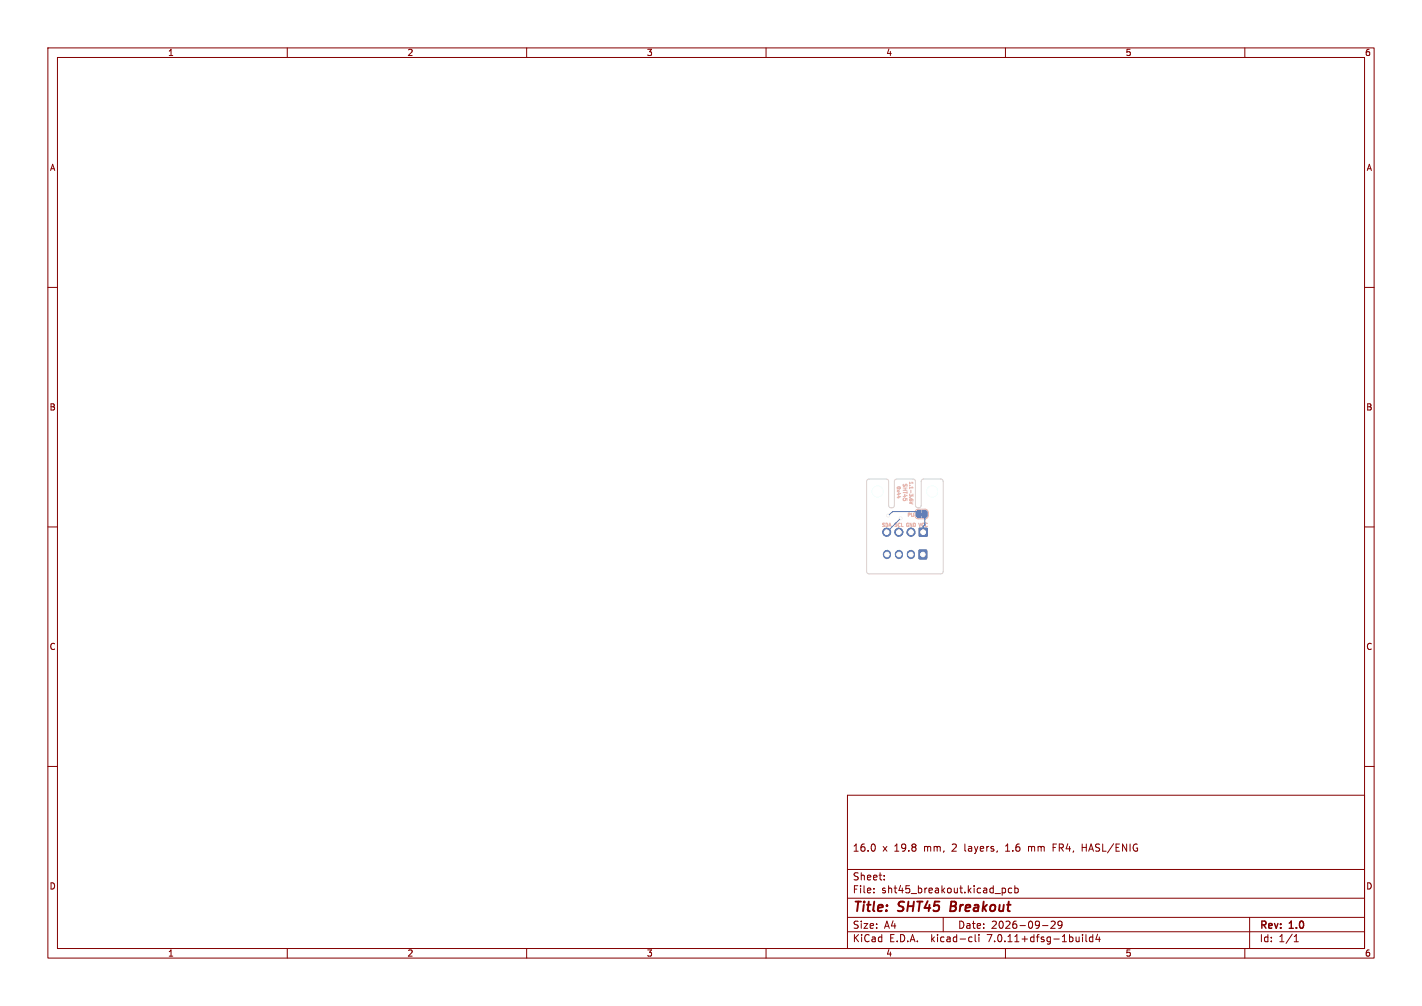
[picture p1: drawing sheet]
<svg xmlns="http://www.w3.org/2000/svg" width="297mm" height="210mm" viewBox="0 0 297 210" stroke-linecap="round" stroke-linejoin="round" font-family="sans-serif">
<defs><g id="words">
<g font-size="2.8" fill="#840000">
<text x="178" y="190.9">Title:</text>
<text x="187.7" y="190.9">SHT45</text>
<text x="199.3" y="190.9">Breakout</text>
</g>
<g font-size="2.1" fill="#840000">
<text x="178" y="178">16.0</text>
<text x="184.3" y="178">x</text>
<text x="186.8" y="178">19.8</text>
<text x="193.1" y="178">mm,</text>
<text x="199.1" y="178">2</text>
<text x="201.8" y="178">layers,</text>
<text x="210.5" y="178">1.6</text>
<text x="215.4" y="178">mm</text>
<text x="220.7" y="178">FR4,</text>
<text x="226.9" y="178">HASL/ENIG</text>
<text x="178" y="184">Sheet:</text>
<text x="178" y="186.7">File:</text>
<text x="184.1" y="186.7">sht45_breakout.kicad_pcb</text>
<text x="178" y="196.9">KiCad</text>
<text x="178" y="194.1">Size:</text>
<text x="184.7" y="194.1">A4</text>
<text x="185.7" y="196.9">E.D.A.</text>
<text x="194.6" y="196.9">kicad-cli</text>
<text x="200" y="194.1">Date:</text>
<text x="206.5" y="196.9">7.0.11+dfsg-1build4</text>
<text x="207" y="194.1">2026-09-29</text>
<text x="263" y="194.3">Rev:</text>
<text x="263" y="196.9">Id:</text>
<text x="267.1" y="196.9">1/1</text>
<text x="269.4" y="194.3">1.0</text>
</g>
<g font-size="1.8" fill="#840000">
<text x="35" y="11.9">1</text>
<text x="85" y="11.9">2</text>
<text x="135" y="11.9">3</text>
<text x="185" y="11.9">4</text>
<text x="235" y="11.9">5</text>
<text x="285" y="11.9">6</text>
<text x="10.3" y="35.9">A</text>
<text x="285.4" y="35.9">A</text>
<text x="10.3" y="85.9">B</text>
<text x="285.3" y="85.9">B</text>
<text x="10.3" y="135.9">C</text>
<text x="285.3" y="135.9">C</text>
<text x="10.3" y="185.9">D</text>
<text x="285.3" y="185.9">D</text>
<text x="35" y="199.9">1</text>
<text x="85" y="199.9">2</text>
<text x="135" y="199.9">3</text>
<text x="185" y="199.9">4</text>
<text x="235" y="199.9">5</text>
<text x="285" y="199.9">6</text>
</g>
<text font-size="1.1" fill="#e8b2a7" x="188.4" y="100.8" transform="rotate(90 188.4 100.8)">SHT45</text>
<g font-size="1" fill="#e8b2a7">
<text x="187.1" y="101.4" transform="rotate(90 187.1 101.4)">0x44</text>
<text x="189.7" y="100.3" transform="rotate(90 189.7 100.3)">1.1-3.6V</text>
<text x="189.4" y="108.1">PU</text>
</g>
<text font-size="1" fill="#4d7fc4" x="184.1" y="110.2">SDA SCL GND VCC</text>
</g></defs>
<g fill="none" stroke="#840000" stroke-width=".21">
<path d="M10 10h277v190h-277zM12 12h273v186h-273zM60 10v2M110 10v2M160 10v2M210 10v2M260 10v2M10 60h2M285 60h2M10 110h2M285 110h2M10 160h2"/>
<path d="M285 160h2M177 166h108v32h-108zM182.7 176.3l.1 .5-.1 .8M220 176.9h.5M220.7 176.2h-.7v1.5M226 176.9h.9M226 176.2v1.5M60 198v2M110 198v2M160 198v2M177 194.5h108M177 191.5h108"/>
<path d="M177 187.5h108M177 181.5h108M182.5 186.3v.1M182.5 185.5v.1M184.7 183.6v.1M184.7 182.8v.1M197 191.5v3M202.6 195.6l.4 .1M203 196.5l-.4 .1M203.7 195.1v1.3l.2 .2M204.5 195.1v.1M204.5 195.6v1"/>
<path d="M209.3 185.5l.4-.1 .3 .3-.1 .6h-.6M209.3 185.4v1.5M210 198v2M211.3 185.5l-.4-.1-.3 .3 .1 .6h.6M212 185.5l.4-.1 .3 .3-.2 .6h-.5M212 184.9v1.5M217.7 193.2h1.2M219.5 192.4l.6-.1 .3 .4-.9 1.1h.9M221.8 192.9l-.3 .3h-.3l-.2-.3 .1-.5 .4-.1 .2 .1a.99 .99 0 0 1-.3 1.4h-.3M226.1 195.1v.1M226.1 195.6v1M226.8 195.1v1.3l.2 .2"/>
<path d="M228.2 195.7l-.4-.1-.3 .3 .2 .6h.5M228.2 195.1v1.5M229.2 195l-.3 1.1h.9M229.6 195.6v1M260 198v2M261 191.5v6.5M270.3 196.6h.9M270.3 195.5l.4-.4v1.5"/>
</g>
<path d="M198.7 188.2l-.3 2h.8" fill="none" stroke="#840000" stroke-width=".4"/>
<path d="M187.4 103.9h.5M187.6 103.5v.5M190 104.3l.1 .3 .3-.1v-.2M190.7 104.3v.2M190.7 104.8l-.7 .2 .7 .2M191.3 106.5l.5-.2 1.8 .1 .3 .6-.1 1-.6 .3-1.8-.1-.3-.6v-.7z" fill="none" stroke="#e8b2a7" stroke-width=".21"/>
<g fill="#fff" stroke="#fff" stroke-width=".21">
<circle cx="188.1" cy="108.2" r=".15"/>
<circle cx="185.5" cy="107.6" r=".15"/>
<circle cx="183.3" cy="102.6" r="1.1"/>
<circle cx="192.8" cy="111.1" r=".5"/>
<circle cx="190.3" cy="111.1" r=".5"/>
<circle cx="187.7" cy="111.1" r=".5"/>
<circle cx="185.2" cy="111.1" r=".5"/>
<circle cx="192.8" cy="115.8" r=".47"/>
<circle cx="190.3" cy="115.8" r=".47"/>
<circle cx="187.8" cy="115.8" r=".47"/>
<circle cx="185.3" cy="115.8" r=".47"/>
<circle cx="194.7" cy="102.6" r="1.1"/>
</g>
<g fill="#9afff8" stroke="#9afff8" stroke-width=".21">
<path d="M192 110.2h1.7v1.8h-1.7z"/>
<path d="M192 114.8h1.5v1.9h-1.5z"/>
<path d="M192.7 106.5l.5 .1 .4 .2v.9l-.2 .3-.7 .1z"/>
<path d="M191.5 106.7l.9-.2v1.6l-.6-.1-.4-.2v-.7z"/>
<circle cx="183.3" cy="102.6" r="1.1"/>
<circle cx="190.3" cy="111.1" r=".85"/>
<circle cx="187.7" cy="111.1" r=".85"/>
<circle cx="185.2" cy="111.1" r=".85"/>
<circle cx="194.7" cy="102.6" r="1.1"/>
</g>
<path d="M185.3 115.6v.3M187.8 115.6v.3M190.3 115.6v.3" fill="none" stroke="#9afff8" stroke-width="1.7"/>
<path d="M192.3 107h.5v.6h-.5z" fill="#4d7fc4"/>
<g fill="#4d7fc4" stroke="#4d7fc4" stroke-width=".21">
<path d="M192 110.2h1.7v1.8h-1.7z"/>
<path d="M192 114.8h1.5v1.9h-1.5z"/>
<path d="M192.7 106.5l.5 .1 .4 .2v.9l-.2 .3-.7 .1z"/>
<path d="M191.5 106.7l.9-.2v1.6l-.6-.1-.4-.2v-.7z"/>
<circle cx="190.3" cy="111.1" r=".85"/>
<circle cx="187.7" cy="111.1" r=".85"/>
<circle cx="185.2" cy="111.1" r=".85"/>
</g>
<path d="M185.3 115.6v.3M187.8 115.6v.3M190.3 115.6v.3" fill="none" stroke="#4d7fc4" stroke-width="1.7"/>
<g fill="#ececec" stroke="#ececec" stroke-width=".21">
<circle cx="188.1" cy="108.2" r=".3"/>
<circle cx="185.5" cy="107.6" r=".3"/>
</g>
<path d="M192.8 109.9v1.2M193.2 107.3v2.3" fill="none" stroke="#4d7fc4" stroke-width=".25"/>
<path d="M185.2 111.1h.1M188.1 108.2l-2.9 2.9M191.9 107.3v-.5h-5.4l-1 .8" fill="none" stroke="#4d7fc4" stroke-width=".21"/>
<g fill="#fff" stroke="#fff" stroke-width=".21">
<circle cx="188.1" cy="108.2" r=".15"/>
<circle cx="185.5" cy="107.6" r=".15"/>
<circle cx="183.3" cy="102.6" r="1.1"/>
<circle cx="192.8" cy="111.1" r=".5"/>
<circle cx="190.3" cy="111.1" r=".5"/>
<circle cx="187.7" cy="111.1" r=".5"/>
<circle cx="185.2" cy="111.1" r=".5"/>
<circle cx="192.8" cy="115.8" r=".47"/>
<circle cx="190.3" cy="115.8" r=".47"/>
<circle cx="187.8" cy="115.8" r=".47"/>
<circle cx="185.3" cy="115.8" r=".47"/>
<circle cx="194.7" cy="102.6" r="1.1"/>
</g>
<path d="M181.1 100.2l.4-.2h3.6l.4 .2 .1 5.3a.61 .61 0 0 0 .6 .5 .61 .61 0 0 0 .6-.5v-5.1l.2-.3 .3-.1h3.4l.4 .2 .1 5.3a.61 .61 0 0 0 .6 .5 .61 .61 0 0 0 .6-.5v-5l.1-.3 .4-.2h3.6l.3 .1 .2 .4v18.8l-.1 .3-.4 .2h-15.2l-.3-.5v-18.8z" fill="none" stroke="#d0d2cd" stroke-width=".21"/>
<use href="#words"/>
</svg>
